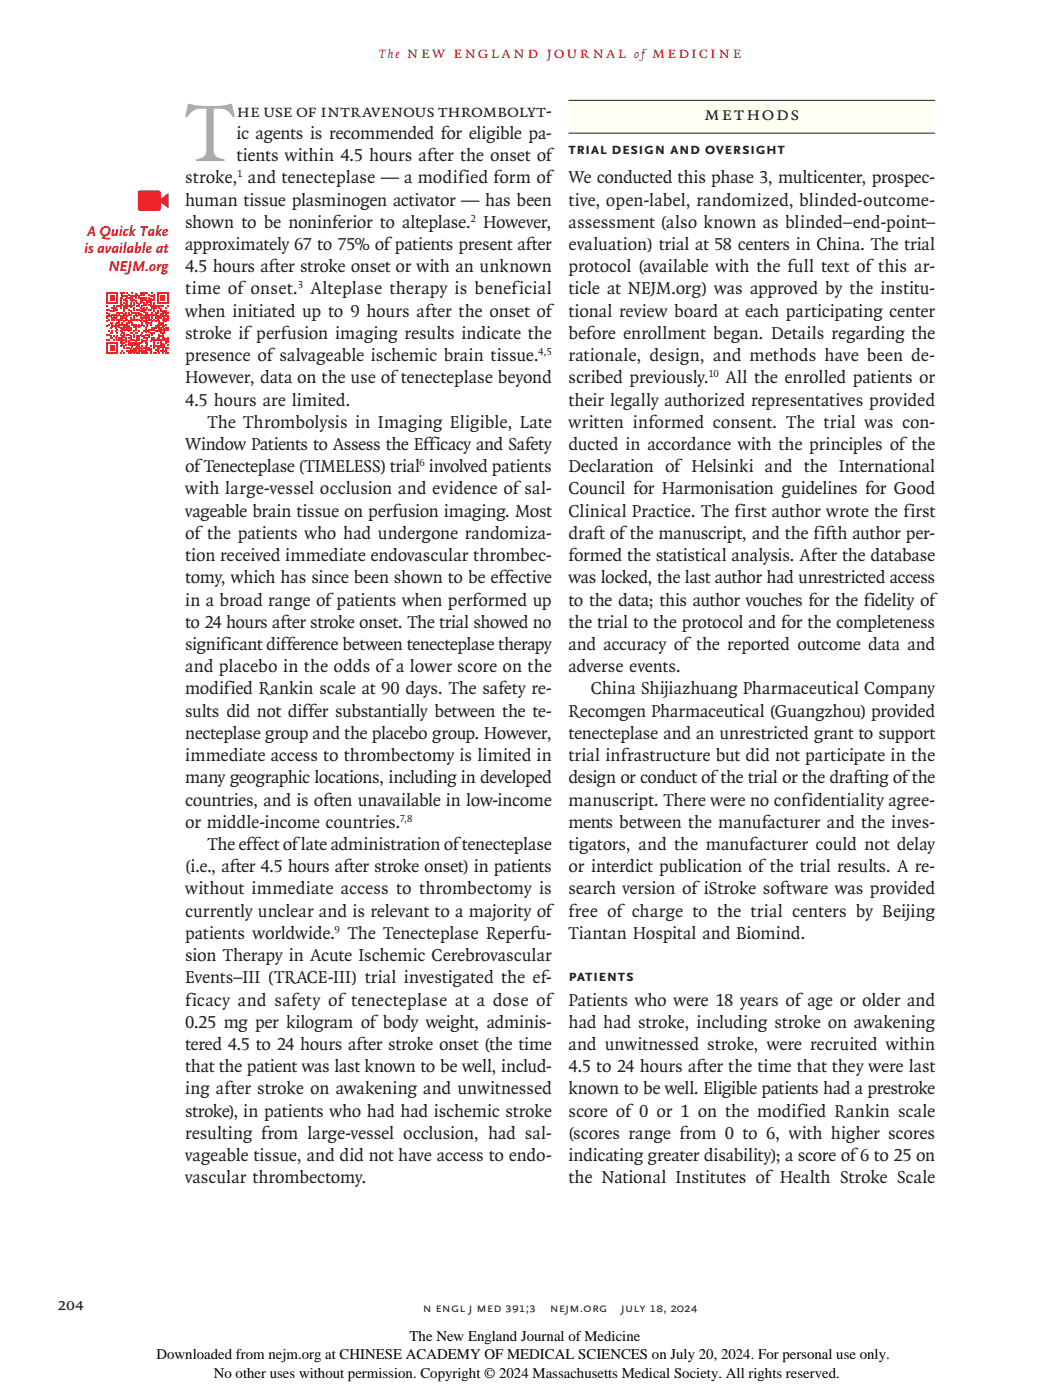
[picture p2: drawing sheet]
<svg xmlns="http://www.w3.org/2000/svg" width="200mm" height="267mm" viewBox="0 0 200 267" stroke-linecap="round" stroke-linejoin="round" font-family="sans-serif">
<defs><g id="words">
<text font-size="16.7" fill="#a8a9ad" x="35.3" y="30.7">T</text>
<text font-size="3.7" fill="#231f20" x="134.2" y="22.9">Methods</text>
<g font-size="3.5" fill="#231f20">
<text x="45.1" y="22.2">he use of intravenous thrombolyt-</text>
<text x="45.1" y="26.5">ic agents is recommended for eligible pa-</text>
<text x="35.3" y="34.9">stroke, and tenecteplase — a modified form of</text>
<text x="45.1" y="30.7">tients within 4.5 hours after the onset of</text>
<text x="108.3" y="34.9">We conducted this phase 3, multicenter, prospec-</text>
<text x="35.3" y="39.2">human tissue plasminogen activator — has been</text>
<text x="108.3" y="39.2">tive, open-label, randomized, blinded-outcome-</text>
<text x="35.3" y="43.4">shown to be noninferior to alteplase. However,</text>
<text x="35.3" y="47.6">approximately 67 to 75% of patients present after</text>
<text x="108.3" y="43.4">assessment (also known as blinded–end-point–</text>
<text x="108.3" y="47.6">evaluation) trial at 58 centers in China. The trial</text>
<text x="35.3" y="51.9">4.5 hours after stroke onset or with an unknown</text>
<text x="108.3" y="51.9">protocol (available with the full text of this ar-</text>
<text x="35.3" y="56.1">time of onset. Alteplase therapy is beneficial</text>
<text x="108.3" y="56.1">ticle at NEJM.org) was approved by the institu-</text>
<text x="35.3" y="60.3">when initiated up to 9 hours after the onset of</text>
<text x="35.3" y="64.6">stroke if perfusion imaging results indicate the</text>
<text x="108.3" y="60.3">tional review board at each participating center</text>
<text x="108.3" y="64.6">before enrollment began. Details regarding the</text>
<text x="35.3" y="68.8">presence of salvageable ischemic brain tissue.</text>
<text x="108.3" y="68.8">rationale, design, and methods have been de-</text>
<text x="35.3" y="73">However, data on the use of tenecteplase beyond</text>
<text x="35.3" y="77.3">4.5 hours are limited.</text>
<text x="108.3" y="73">scribed previously.</text>
<text x="108.3" y="77.3">their legally authorized representatives provided</text>
<text x="138.2" y="73">All the enrolled patients or</text>
<text x="39.5" y="81.5">The Thrombolysis in Imaging Eligible, Late</text>
<text x="108.3" y="81.5">written informed consent. The trial was con-</text>
<text x="35.3" y="85.7">Window Patients to Assess the Efficacy and Safety</text>
<text x="35.3" y="90">of Tenecteplase (TIMELESS) trial involved patients</text>
<text x="108.3" y="85.7">ducted in accordance with the principles of the</text>
<text x="108.3" y="90">Declaration of Helsinki and the International</text>
<text x="35.3" y="94.2">with large-vessel occlusion and evidence of sal-</text>
<text x="108.3" y="94.2">Council for Harmonisation guidelines for Good</text>
<text x="35.3" y="98.4">vageable brain tissue on perfusion imaging. Most</text>
<text x="108.3" y="98.4">Clinical Practice. The first author wrote the first</text>
<text x="35.3" y="102.7">of the patients who had undergone randomiza-</text>
<text x="35.3" y="106.9">tion received immediate endovascular thrombec-</text>
<text x="108.3" y="102.7">draft of the manuscript, and the fifth author per-</text>
<text x="108.3" y="106.9">formed the statistical analysis. After the database</text>
<text x="35.3" y="111.1">tomy, which has since been shown to be effective</text>
<text x="108.3" y="111.1">was locked, the last author had unrestricted access</text>
<text x="35.3" y="115.4">in a broad range of patients when performed up</text>
<text x="35.3" y="119.6">to 24 hours after stroke onset. The trial showed no</text>
<text x="108.3" y="115.4">to the data; this author vouches for the fidelity of</text>
<text x="108.3" y="119.6">the trial to the protocol and for the completeness</text>
<text x="35.3" y="123.8">significant difference between tenecteplase therapy</text>
<text x="108.3" y="123.8">and accuracy of the reported outcome data and</text>
<text x="35.3" y="128.1">and placebo in the odds of a lower score on the</text>
<text x="108.3" y="128.1">adverse events.</text>
<text x="35.3" y="132.3">modified Rankin scale at 90 days. The safety re-</text>
<text x="35.3" y="136.5">sults did not differ substantially between the te-</text>
<text x="108.3" y="136.5">Recomgen Pharmaceutical (Guangzhou) provided</text>
<text x="112.5" y="132.3">China Shijiazhuang Pharmaceutical Company</text>
<text x="35.3" y="140.8">necteplase group and the placebo group. However,</text>
<text x="108.3" y="140.8">tenecteplase and an unrestricted grant to support</text>
<text x="35.3" y="145">immediate access to thrombectomy is limited in</text>
<text x="35.3" y="149.2">many geographic locations, including in developed</text>
<text x="108.3" y="145">trial infrastructure but did not participate in the</text>
<text x="108.3" y="149.2">design or conduct of the trial or the drafting of the</text>
<text x="35.3" y="153.5">countries, and is often unavailable in low-income</text>
<text x="108.3" y="153.5">manuscript. There were no confidentiality agree-</text>
<text x="35.3" y="157.7">or middle-income countries.</text>
<text x="39.5" y="161.9">The effect of late administration of tenecteplase</text>
<text x="108.3" y="157.7">ments between the manufacturer and the inves-</text>
<text x="108.3" y="161.9">tigators, and the manufacturer could not delay</text>
<text x="35.3" y="166.2">(i.e., after 4.5 hours after stroke onset) in patients</text>
<text x="108.3" y="166.2">or interdict publication of the trial results. A re-</text>
<text x="35.3" y="170.4">without immediate access to thrombectomy is</text>
<text x="108.3" y="170.4">search version of iStroke software was provided</text>
<text x="35.3" y="174.6">currently unclear and is relevant to a majority of</text>
<text x="35.3" y="178.9">patients worldwide. The Tenecteplase Reperfu-</text>
<text x="108.3" y="174.6">free of charge to the trial centers by Beijing</text>
<text x="108.3" y="178.9">Tiantan Hospital and Biomind.</text>
<text x="35.3" y="183.1">sion Therapy in Acute Ischemic Cerebrovascular</text>
<text x="35.3" y="187.3">Events–III (TRACE-III) trial investigated the ef-</text>
<text x="35.3" y="191.6">ficacy and safety of tenecteplase at a dose of</text>
<text x="108.3" y="191.6">Patients who were 18 years of age or older and</text>
<text x="35.3" y="195.8">0.25 mg per kilogram of body weight, adminis-</text>
<text x="108.3" y="195.8">had had stroke, including stroke on awakening</text>
<text x="35.3" y="200">tered 4.5 to 24 hours after stroke onset (the time</text>
<text x="108.3" y="200">and unwitnessed stroke, were recruited within</text>
<text x="35.3" y="204.3">that the patient was last known to be well, includ-</text>
<text x="35.3" y="208.5">ing after stroke on awakening and unwitnessed</text>
<text x="108.3" y="204.3">4.5 to 24 hours after the time that they were last</text>
<text x="108.3" y="208.5">known to be well. Eligible patients had a prestroke</text>
<text x="35.3" y="212.7">stroke), in patients who had had ischemic stroke</text>
<text x="108.3" y="212.7">score of 0 or 1 on the modified Rankin scale</text>
<text x="35.3" y="217">resulting from large-vessel occlusion, had sal-</text>
<text x="35.3" y="221.2">vageable tissue, and did not have access to endo-</text>
<text x="108.3" y="217">(scores range from 0 to 6, with higher scores</text>
<text x="108.3" y="221.2">indicating greater disability); a score of 6 to 25 on</text>
<text x="35.3" y="225.4">vascular thrombectomy.</text>
<text x="108.3" y="225.4">the National Institutes of Health Stroke Scale</text>
</g>
<text font-size="3.4" fill="#231f20" x="10.9" y="249.5">204</text>
<g font-size="3.2" fill="#ee1d23">
<text x="77.5" y="11.1">new england journal</text>
<text x="124.2" y="11.1">medicine</text>
</g>
<g font-size="3.2" fill="#231f20">
<text x="108.3" y="29.3">Trial Design and Oversight</text>
<text x="108.3" y="187">Patients</text>
</g>
<g font-size="2.8" fill="#ee1d23">
<text x="16.6" y="44.9">A Quick Take</text>
<text x="16" y="48.3">is available at</text>
<text x="20.7" y="51.6">NEJM.org</text>
</g>
<g font-size="2.8">
<text x="78" y="255.4">The New England Journal of Medicine</text>
<text x="29.8" y="258.9">Downloaded from nejm.org at CHINESE ACADEMY OF MEDICAL SCIENCES on July 20, 2024. For personal use only.</text>
<text x="40.7" y="262.5">No other uses without permission. Copyright © 2024 Massachusetts Medical Society. All rights reserved.</text>
</g>
<g font-size="2.6" fill="#231f20">
<text x="80.5" y="249.9">n engl j med 391;3</text>
<text x="104.7" y="249.9">nejm.org</text>
<text x="118.3" y="249.9">July 18, 2024</text>
</g>
<g font-size="2.5" fill="#ee1d23">
<text x="72.2" y="11.1">The</text>
<text x="120.8" y="11.1">of</text>
</g>
<g font-size="2.1" fill="#231f20">
<text x="45.2" y="33.8">1</text>
<text x="89.6" y="42.2">2</text>
<text x="56.8" y="54.9">3</text>
<text x="102.5" y="67.6">4,5</text>
<text x="134.9" y="71.9">10</text>
<text x="79.9" y="88.8">6</text>
<text x="76.2" y="156.5">7,8</text>
<text x="63.8" y="177.7">9</text>
</g>
</g></defs>
<path d="M108.3 18.9h69.9v6.5h-69.9z" fill="#fffef2"/>
<path d="M108.3 19.1h69.9M108.3 25.4h69.9" fill="none" stroke="#231f20" stroke-width=".19"/>
<g fill="#ee1d23">
<path d="M26.5 36.3h3.9l.2 .5v3.1l-.4 .3-3.7-.1-.3-.4v-2.9z"/>
<path d="M30.2 38.2l1.9-1.4v2.9z"/>
</g>
<path d="M20.4 55.6v2.3" fill="none" stroke="#ee1d23" stroke-width=".32"/>
<g fill="#ee1d23">
<path d="M20.3 58.2h.3v.3h-.3z"/>
<path d="M20.3 58.8h.3v.3h-.3z"/>
<path d="M20.3 59.5h.3v.3h-.3z"/>
<path d="M20.3 60.1h.3v.6h-.3z"/>
<path d="M20.3 61.1h.3v.3h-.3z"/>
<path d="M20.3 62h.3v.3h-.3z"/>
<path d="M20.3 63.6h.3v.3h-.3z"/>
<path d="M20.3 64.6h.3v.3h-.3z"/>
</g>
<path d="M20.4 65.2v2.2" fill="none" stroke="#ee1d23" stroke-width=".32"/>
<g fill="#ee1d23">
<path d="M20.6 55.6h.3v.3h-.3z"/>
<path d="M20.6 57.5h.3v.4h-.3z"/>
<path d="M20.6 58.8h.3v.3h-.3z"/>
<path d="M20.6 59.8h.3v.6h-.3z"/>
<path d="M20.6 60.7h.3v.4h-.3z"/>
<path d="M20.6 61.7h.3v.3h-.3z"/>
<path d="M20.6 63h.3v.3h-.3z"/>
<path d="M20.6 63.6h.3v.3h-.3z"/>
<path d="M20.6 64.6h.3v.3h-.3z"/>
<path d="M20.6 65.2h.3v.3h-.3z"/>
<path d="M20.6 67.1h.3v.3h-.3z"/>
<path d="M20.9 55.6h.3v.3h-.3z"/>
<path d="M20.9 56.3h.3v.9h-.3z"/>
<path d="M20.9 57.5h.3v.4h-.3z"/>
<path d="M20.9 59.1h.3v.4h-.3z"/>
<path d="M20.9 60.1h.3v.3h-.3z"/>
<path d="M20.9 61.4h.3v.3h-.3z"/>
<path d="M20.9 62.3h.3v.4h-.3z"/>
<path d="M20.9 63.3h.3v.3h-.3z"/>
<path d="M20.9 63.9h.3v.7h-.3z"/>
<path d="M20.9 65.2h.3v.3h-.3z"/>
<path d="M20.9 65.8h.3v1h-.3z"/>
<path d="M20.9 67.1h.3v.3h-.3z"/>
<path d="M21.2 55.6h.3v.3h-.3z"/>
<path d="M21.2 56.3h.3v.9h-.3z"/>
<path d="M21.2 57.5h.3v.4h-.3z"/>
<path d="M21.2 58.5h.3v.3h-.3z"/>
<path d="M21.2 59.1h.3v.4h-.3z"/>
<path d="M21.2 59.8h.3v.3h-.3z"/>
<path d="M21.2 60.4h.3v.7h-.3z"/>
<path d="M21.2 61.4h.3v.9h-.3z"/>
<path d="M21.2 63h.3v.6h-.3z"/>
<path d="M21.2 64.2h.3v.4h-.3z"/>
<path d="M21.2 65.2h.3v.3h-.3z"/>
<path d="M21.2 65.8h.3v1h-.3z"/>
<path d="M21.2 67.1h.3v.3h-.3z"/>
<path d="M21.5 55.6h.4v.3h-.4z"/>
<path d="M21.5 56.3h.4v.9h-.4z"/>
<path d="M21.5 57.5h.4v.4h-.4z"/>
<path d="M21.5 58.2h.4v1.3h-.4z"/>
<path d="M21.5 59.8h.4v1.3h-.4z"/>
<path d="M21.5 62h.4v.3h-.4z"/>
<path d="M21.5 63.9h.4v.3h-.4z"/>
<path d="M21.5 64.6h.4v.3h-.4z"/>
<path d="M21.5 65.2h.4v.3h-.4z"/>
<path d="M21.5 65.8h.4v1h-.4z"/>
<path d="M21.5 67.1h.4v.3h-.4z"/>
<path d="M21.9 55.6h.3v.3h-.3z"/>
<path d="M21.9 57.5h.3v.4h-.3z"/>
<path d="M21.9 58.5h.3v.6h-.3z"/>
<path d="M21.9 59.8h.3v.3h-.3z"/>
<path d="M21.9 60.4h.3v.3h-.3z"/>
<path d="M21.9 61.7h.3v1h-.3z"/>
<path d="M21.9 63h.3v.3h-.3z"/>
<path d="M21.9 64.2h.3v.4h-.3z"/>
<path d="M21.9 65.2h.3v.3h-.3z"/>
<path d="M21.9 67.1h.3v.3h-.3z"/>
</g>
<path d="M22.3 55.6v2.3" fill="none" stroke="#ee1d23" stroke-width=".32"/>
<g fill="#ee1d23">
<path d="M22.2 58.2h.3v.3h-.3z"/>
<path d="M22.2 58.8h.3v.3h-.3z"/>
<path d="M22.2 59.5h.3v.3h-.3z"/>
<path d="M22.2 60.1h.3v.3h-.3z"/>
<path d="M22.2 60.7h.3v.4h-.3z"/>
<path d="M22.2 61.4h.3v.3h-.3z"/>
<path d="M22.2 62h.3v.3h-.3z"/>
<path d="M22.2 62.7h.3v.3h-.3z"/>
<path d="M22.2 63.3h.3v.3h-.3z"/>
<path d="M22.2 63.9h.3v.3h-.3z"/>
<path d="M22.2 64.6h.3v.3h-.3z"/>
</g>
<path d="M22.3 65.2v2.2" fill="none" stroke="#ee1d23" stroke-width=".32"/>
<g fill="#ee1d23">
<path d="M22.5 58.2h.3v.3h-.3z"/>
<path d="M22.5 59.5h.3v.6h-.3z"/>
<path d="M22.5 60.7h.3v1.6h-.3z"/>
<path d="M22.5 64.2h.3v.7h-.3z"/>
<path d="M22.8 55.6h.3v.3h-.3z"/>
</g>
<path d="M23 56.6v2.2" fill="none" stroke="#ee1d23" stroke-width=".32"/>
<g fill="#ee1d23">
<path d="M22.8 59.5h.3v.3h-.3z"/>
<path d="M22.8 60.1h.3v1h-.3z"/>
<path d="M22.8 61.7h.3v.3h-.3z"/>
<path d="M22.8 62.3h.3v.4h-.3z"/>
<path d="M22.8 63h.3v.3h-.3z"/>
<path d="M22.8 63.6h.3v.3h-.3z"/>
<path d="M22.8 64.2h.3v1.3h-.3z"/>
<path d="M22.8 65.8h.3v.4h-.3z"/>
<path d="M22.8 67.1h.3v.3h-.3z"/>
<path d="M23.1 55.6h.4v1.3h-.4z"/>
<path d="M23.1 57.9h.4v.3h-.4z"/>
<path d="M23.1 59.5h.4v.3h-.4z"/>
<path d="M23.1 60.1h.4v1h-.4z"/>
<path d="M23.1 61.4h.4v.6h-.4z"/>
<path d="M23.1 62.3h.4v1.3h-.4z"/>
<path d="M23.1 63.9h.4v1.9h-.4z"/>
<path d="M23.1 66.8h.4v.3h-.4z"/>
<path d="M23.5 55.6h.3v.3h-.3z"/>
<path d="M23.5 56.3h.3v.3h-.3z"/>
<path d="M23.5 56.9h.3v.3h-.3z"/>
<path d="M23.5 57.5h.3v.4h-.3z"/>
<path d="M23.5 58.2h.3v1.3h-.3z"/>
<path d="M23.5 59.8h.3v.9h-.3z"/>
<path d="M23.5 61.1h.3v.3h-.3z"/>
<path d="M23.5 61.7h.3v1.3h-.3z"/>
<path d="M23.5 63.3h.3v.9h-.3z"/>
<path d="M23.5 64.6h.3v.3h-.3z"/>
<path d="M23.5 65.2h.3v.3h-.3z"/>
<path d="M23.5 65.8h.3v.7h-.3z"/>
<path d="M23.5 67.1h.3v.3h-.3z"/>
<path d="M23.8 56.3h.3v.3h-.3z"/>
<path d="M23.8 56.9h.3v.6h-.3z"/>
<path d="M23.8 57.9h.3v.9h-.3z"/>
<path d="M23.8 59.5h.3v.6h-.3z"/>
<path d="M23.8 60.4h.3v.7h-.3z"/>
<path d="M23.8 61.7h.3v.6h-.3z"/>
<path d="M23.8 62.7h.3v.3h-.3z"/>
<path d="M23.8 64.2h.3v1h-.3z"/>
<path d="M23.8 65.5h.3v.3h-.3z"/>
<path d="M24.1 55.6h.3v.3h-.3z"/>
<path d="M24.1 56.3h.3v.6h-.3z"/>
<path d="M24.1 57.2h.3v1.6h-.3z"/>
<path d="M24.1 60.1h.3v.3h-.3z"/>
<path d="M24.1 60.7h.3v.4h-.3z"/>
<path d="M24.1 61.4h.3v1.6h-.3z"/>
<path d="M24.1 63.6h.3v.3h-.3z"/>
<path d="M24.1 66.2h.3v.3h-.3z"/>
<path d="M24.1 66.8h.3v.3h-.3z"/>
<path d="M24.4 55.9h.3v.4h-.3z"/>
<path d="M24.4 56.6h.3v.3h-.3z"/>
<path d="M24.4 58.2h.3v.3h-.3z"/>
<path d="M24.4 58.8h.3v.3h-.3z"/>
<path d="M24.4 59.5h.3v.6h-.3z"/>
<path d="M24.4 61.1h.3v.6h-.3z"/>
<path d="M24.4 62h.3v1.3h-.3z"/>
<path d="M24.4 63.6h.3v.3h-.3z"/>
<path d="M24.4 64.2h.3v.4h-.3z"/>
<path d="M24.4 64.9h.3v.9h-.3z"/>
<path d="M24.4 66.2h.3v.3h-.3z"/>
<path d="M24.4 66.8h.3v.6h-.3z"/>
<path d="M24.7 56.3h.4v.9h-.4z"/>
<path d="M24.7 57.5h.4v1h-.4z"/>
<path d="M24.7 59.1h.4v.4h-.4z"/>
<path d="M24.7 59.8h.4v.3h-.4z"/>
<path d="M24.7 60.4h.4v1h-.4z"/>
<path d="M24.7 62.3h.4v.7h-.4z"/>
<path d="M24.7 63.3h.4v.3h-.4z"/>
<path d="M24.7 63.9h.4v1h-.4z"/>
<path d="M24.7 65.2h.4v.6h-.4z"/>
<path d="M24.7 66.5h.4v.9h-.4z"/>
<path d="M25.1 55.6h.3v.3h-.3z"/>
<path d="M25.1 56.3h.3v1.2h-.3z"/>
<path d="M25.1 58.2h.3v.3h-.3z"/>
<path d="M25.1 59.5h.3v.3h-.3z"/>
<path d="M25.1 60.7h.3v.4h-.3z"/>
<path d="M25.1 61.4h.3v.6h-.3z"/>
<path d="M25.1 63.3h.3v.3h-.3z"/>
<path d="M25.1 64.6h.3v.3h-.3z"/>
<path d="M25.1 65.2h.3v1h-.3z"/>
<path d="M25.1 66.5h.3v.6h-.3z"/>
<path d="M25.4 56.3h.3v.3h-.3z"/>
<path d="M25.4 56.9h.3v.3h-.3z"/>
<path d="M25.4 57.5h.3v.7h-.3z"/>
<path d="M25.4 58.5h.3v.6h-.3z"/>
<path d="M25.4 59.5h.3v.3h-.3z"/>
<path d="M25.4 60.1h.3v1h-.3z"/>
<path d="M25.4 61.7h.3v.6h-.3z"/>
<path d="M25.4 63h.3v.3h-.3z"/>
<path d="M25.4 63.6h.3v.6h-.3z"/>
<path d="M25.4 64.6h.3v.3h-.3z"/>
<path d="M25.4 65.2h.3v.6h-.3z"/>
<path d="M25.4 66.5h.3v.9h-.3z"/>
<path d="M25.7 55.9h.3v1h-.3z"/>
<path d="M25.7 57.2h.3v.3h-.3z"/>
<path d="M25.7 59.5h.3v.6h-.3z"/>
<path d="M25.7 60.7h.3v.4h-.3z"/>
<path d="M25.7 61.7h.3v1.3h-.3z"/>
<path d="M25.7 63.3h.3v.3h-.3z"/>
<path d="M25.7 64.9h.3v.9h-.3z"/>
<path d="M25.7 66.2h.3v.9h-.3z"/>
<path d="M26 55.9h.3v.4h-.3z"/>
<path d="M26 57.5h.3v.4h-.3z"/>
<path d="M26 58.2h.3v.3h-.3z"/>
<path d="M26 58.8h.3v.3h-.3z"/>
<path d="M26 59.5h.3v.3h-.3z"/>
<path d="M26 60.1h.3v.3h-.3z"/>
<path d="M26 60.7h.3v.4h-.3z"/>
<path d="M26 62h.3v.3h-.3z"/>
<path d="M26 63.3h.3v.3h-.3z"/>
<path d="M26 63.9h.3v1h-.3z"/>
<path d="M26 65.5h.3v1h-.3z"/>
<path d="M26 67.1h.3v.3h-.3z"/>
<path d="M26.3 56.3h.4v.6h-.4z"/>
<path d="M26.3 57.9h.4v.6h-.4z"/>
<path d="M26.3 58.8h.4v.3h-.4z"/>
<path d="M26.3 59.5h.4v.6h-.4z"/>
<path d="M26.3 60.7h.4v.4h-.4z"/>
<path d="M26.3 61.7h.4v.6h-.4z"/>
<path d="M26.3 63h.4v.3h-.4z"/>
<path d="M26.3 63.9h.4v1h-.4z"/>
<path d="M26.3 65.2h.4v1h-.4z"/>
<path d="M26.3 66.5h.4v.9h-.4z"/>
<path d="M26.7 55.6h.3v.7h-.3z"/>
<path d="M26.7 56.6h.3v1.3h-.3z"/>
<path d="M26.7 58.5h.3v.3h-.3z"/>
<path d="M26.7 59.1h.3v.4h-.3z"/>
<path d="M26.7 59.8h.3v.9h-.3z"/>
<path d="M26.7 61.1h.3v.3h-.3z"/>
<path d="M26.7 62h.3v.3h-.3z"/>
<path d="M26.7 63.6h.3v.3h-.3z"/>
<path d="M26.7 65.2h.3v.3h-.3z"/>
<path d="M26.7 66.2h.3v.3h-.3z"/>
<path d="M26.7 66.8h.3v.3h-.3z"/>
<path d="M27 55.6h.3v.7h-.3z"/>
<path d="M27 56.6h.3v.9h-.3z"/>
<path d="M27 58.2h.3v.3h-.3z"/>
<path d="M27 58.8h.3v.7h-.3z"/>
<path d="M27 59.8h.3v.3h-.3z"/>
<path d="M27 60.4h.3v.7h-.3z"/>
<path d="M27 61.4h.3v.6h-.3z"/>
<path d="M27 63.3h.3v.3h-.3z"/>
<path d="M27 63.9h.3v.3h-.3z"/>
<path d="M27 64.6h.3v.6h-.3z"/>
<path d="M27 65.8h.3v.4h-.3z"/>
<path d="M27 66.5h.3v.9h-.3z"/>
<path d="M27.3 55.6h.3v.7h-.3z"/>
<path d="M27.3 56.6h.3v.6h-.3z"/>
<path d="M27.3 57.5h.3v.7h-.3z"/>
<path d="M27.3 58.5h.3v1h-.3z"/>
<path d="M27.3 60.1h.3v.6h-.3z"/>
<path d="M27.3 61.1h.3v.3h-.3z"/>
<path d="M27.3 62h.3v.3h-.3z"/>
<path d="M27.3 63h.3v.3h-.3z"/>
<path d="M27.3 63.9h.3v.7h-.3z"/>
<path d="M27.3 64.9h.3v.3h-.3z"/>
<path d="M27.3 66.2h.3v.3h-.3z"/>
<path d="M27.3 66.8h.3v.6h-.3z"/>
<path d="M27.6 55.6h.3v.3h-.3z"/>
<path d="M27.6 56.6h.3v.6h-.3z"/>
<path d="M27.6 57.9h.3v.3h-.3z"/>
<path d="M27.6 58.8h.3v.3h-.3z"/>
<path d="M27.6 59.5h.3v.9h-.3z"/>
<path d="M27.6 60.7h.3v1h-.3z"/>
<path d="M27.6 62.3h.3v1h-.3z"/>
<path d="M27.6 63.6h.3v.3h-.3z"/>
<path d="M27.6 64.2h.3v.4h-.3z"/>
<path d="M27.6 64.9h.3v.6h-.3z"/>
<path d="M27.6 65.8h.3v1.6h-.3z"/>
<path d="M27.9 55.6h.3v.3h-.3z"/>
<path d="M27.9 57.2h.3v.7h-.3z"/>
<path d="M27.9 58.5h.3v.3h-.3z"/>
<path d="M27.9 59.5h.3v1.2h-.3z"/>
<path d="M27.9 61.1h.3v1.2h-.3z"/>
<path d="M27.9 63h.3v.3h-.3z"/>
<path d="M27.9 63.6h.3v.3h-.3z"/>
<path d="M27.9 64.2h.3v.7h-.3z"/>
<path d="M27.9 65.2h.3v.6h-.3z"/>
<path d="M27.9 66.2h.3v.6h-.3z"/>
<path d="M27.9 67.1h.3v.3h-.3z"/>
<path d="M28.2 55.9h.4v.4h-.4z"/>
<path d="M28.2 56.6h.4v.9h-.4z"/>
<path d="M28.2 57.9h.4v.3h-.4z"/>
<path d="M28.2 58.8h.4v.3h-.4z"/>
<path d="M28.2 59.8h.4v1.3h-.4z"/>
<path d="M28.2 61.4h.4v.3h-.4z"/>
<path d="M28.2 62.7h.4v.6h-.4z"/>
<path d="M28.2 63.6h.4v.6h-.4z"/>
<path d="M28.2 66.2h.4v.6h-.4z"/>
<path d="M28.6 56.3h.3v.3h-.3z"/>
<path d="M28.6 56.9h.3v1.6h-.3z"/>
<path d="M28.6 58.8h.3v.3h-.3z"/>
<path d="M28.6 59.8h.3v.3h-.3z"/>
<path d="M28.6 60.7h.3v.4h-.3z"/>
<path d="M28.6 61.4h.3v.6h-.3z"/>
<path d="M28.6 62.7h.3v.3h-.3z"/>
<path d="M28.6 63.3h.3v.3h-.3z"/>
<path d="M28.6 64.9h.3v.3h-.3z"/>
<path d="M28.6 65.8h.3v.4h-.3z"/>
<path d="M28.6 66.5h.3v.9h-.3z"/>
<path d="M28.9 55.6h.3v.3h-.3z"/>
<path d="M28.9 56.3h.3v.3h-.3z"/>
<path d="M28.9 56.9h.3v.3h-.3z"/>
<path d="M28.9 58.2h.3v.6h-.3z"/>
<path d="M28.9 59.5h.3v1.2h-.3z"/>
<path d="M28.9 61.1h.3v.3h-.3z"/>
<path d="M28.9 62.3h.3v.7h-.3z"/>
<path d="M28.9 63.3h.3v.6h-.3z"/>
<path d="M28.9 64.2h.3v.7h-.3z"/>
<path d="M29.2 55.9h.3v1.3h-.3z"/>
<path d="M29.2 57.5h.3v1h-.3z"/>
<path d="M29.2 58.8h.3v.7h-.3z"/>
<path d="M29.2 59.8h.3v.3h-.3z"/>
<path d="M29.2 60.7h.3v.4h-.3z"/>
<path d="M29.2 62.3h.3v.7h-.3z"/>
<path d="M29.2 63.3h.3v.3h-.3z"/>
</g>
<path d="M29.4 64.2v2.3" fill="none" stroke="#ee1d23" stroke-width=".32"/>
<g fill="#ee1d23">
<path d="M29.2 67.1h.3v.3h-.3z"/>
<path d="M29.5 58.2h.3v.6h-.3z"/>
<path d="M29.5 59.5h.3v1.2h-.3z"/>
<path d="M29.5 61.1h.3v.3h-.3z"/>
<path d="M29.5 62h.3v.7h-.3z"/>
<path d="M29.5 63h.3v.3h-.3z"/>
<path d="M29.5 64.6h.3v.3h-.3z"/>
<path d="M29.5 65.8h.3v.4h-.3z"/>
<path d="M29.5 66.5h.3v.3h-.3z"/>
<path d="M29.5 67.1h.3v.3h-.3z"/>
</g>
<path d="M30 55.6v2.3" fill="none" stroke="#ee1d23" stroke-width=".32"/>
<g fill="#ee1d23">
<path d="M29.8 58.2h.4v.3h-.4z"/>
<path d="M29.8 59.1h.4v.7h-.4z"/>
<path d="M29.8 60.1h.4v1h-.4z"/>
<path d="M29.8 61.7h.4v.6h-.4z"/>
<path d="M29.8 63h.4v.3h-.4z"/>
<path d="M29.8 64.2h.4v.7h-.4z"/>
<path d="M29.8 65.2h.4v.3h-.4z"/>
<path d="M29.8 65.8h.4v1.3h-.4z"/>
<path d="M30.2 55.6h.3v.3h-.3z"/>
<path d="M30.2 57.5h.3v.4h-.3z"/>
<path d="M30.2 58.2h.3v.6h-.3z"/>
<path d="M30.2 60.1h.3v.6h-.3z"/>
</g>
<path d="M30.3 61.1v2.2" fill="none" stroke="#ee1d23" stroke-width=".32"/>
<g fill="#ee1d23">
<path d="M30.2 63.6h.3v1.3h-.3z"/>
<path d="M30.2 65.8h.3v.7h-.3z"/>
<path d="M30.2 67.1h.3v.3h-.3z"/>
<path d="M30.5 55.6h.3v.3h-.3z"/>
<path d="M30.5 56.3h.3v.9h-.3z"/>
<path d="M30.5 57.5h.3v.4h-.3z"/>
<path d="M30.5 58.2h.3v.3h-.3z"/>
<path d="M30.5 58.8h.3v.7h-.3z"/>
<path d="M30.5 59.8h.3v.9h-.3z"/>
<path d="M30.5 61.4h.3v.6h-.3z"/>
<path d="M30.5 62.3h.3v1.3h-.3z"/>
<path d="M30.5 63.9h.3v.3h-.3z"/>
<path d="M30.5 64.6h.3v1.6h-.3z"/>
<path d="M30.5 66.8h.3v.3h-.3z"/>
<path d="M30.8 55.6h.3v.3h-.3z"/>
<path d="M30.8 56.3h.3v.9h-.3z"/>
<path d="M30.8 57.5h.3v.4h-.3z"/>
<path d="M30.8 58.2h.3v.3h-.3z"/>
<path d="M30.8 59.1h.3v1.3h-.3z"/>
<path d="M30.8 60.7h.3v.4h-.3z"/>
<path d="M30.8 61.4h.3v.9h-.3z"/>
<path d="M30.8 62.7h.3v.3h-.3z"/>
<path d="M30.8 63.3h.3v1.6h-.3z"/>
<path d="M30.8 65.5h.3v1.9h-.3z"/>
<path d="M31.1 55.6h.3v.3h-.3z"/>
<path d="M31.1 56.3h.3v.9h-.3z"/>
<path d="M31.1 57.5h.3v.4h-.3z"/>
<path d="M31.1 59.1h.3v.7h-.3z"/>
<path d="M31.1 60.1h.3v1.3h-.3z"/>
<path d="M31.1 62h.3v.3h-.3z"/>
<path d="M31.1 62.7h.3v.9h-.3z"/>
<path d="M31.1 64.2h.3v.7h-.3z"/>
<path d="M31.1 65.5h.3v.7h-.3z"/>
<path d="M31.1 66.8h.3v.3h-.3z"/>
<path d="M31.4 55.6h.4v.3h-.4z"/>
<path d="M31.4 57.5h.4v.4h-.4z"/>
<path d="M31.4 58.5h.4v.3h-.4z"/>
<path d="M31.4 59.1h.4v1.3h-.4z"/>
<path d="M31.4 60.7h.4v.7h-.4z"/>
<path d="M31.4 61.7h.4v.3h-.4z"/>
<path d="M31.4 62.3h.4v.7h-.4z"/>
<path d="M31.4 64.6h.4v.9h-.4z"/>
<path d="M31.4 66.2h.4v1.2h-.4z"/>
</g>
<path d="M31.9 55.6v2.3" fill="none" stroke="#ee1d23" stroke-width=".32"/>
<g fill="#ee1d23">
<path d="M31.8 58.2h.3v.3h-.3z"/>
<path d="M31.8 59.5h.3v.3h-.3z"/>
<path d="M31.8 60.1h.3v1h-.3z"/>
<path d="M31.8 62.3h.3v.7h-.3z"/>
<path d="M31.8 64.2h.3v1h-.3z"/>
<path d="M31.8 65.5h.3v.3h-.3z"/>
<path d="M31.8 66.2h.3v.3h-.3z"/>
<path d="M31.8 67.1h.3v.3h-.3z"/>
</g>
<use href="#words"/>
</svg>
